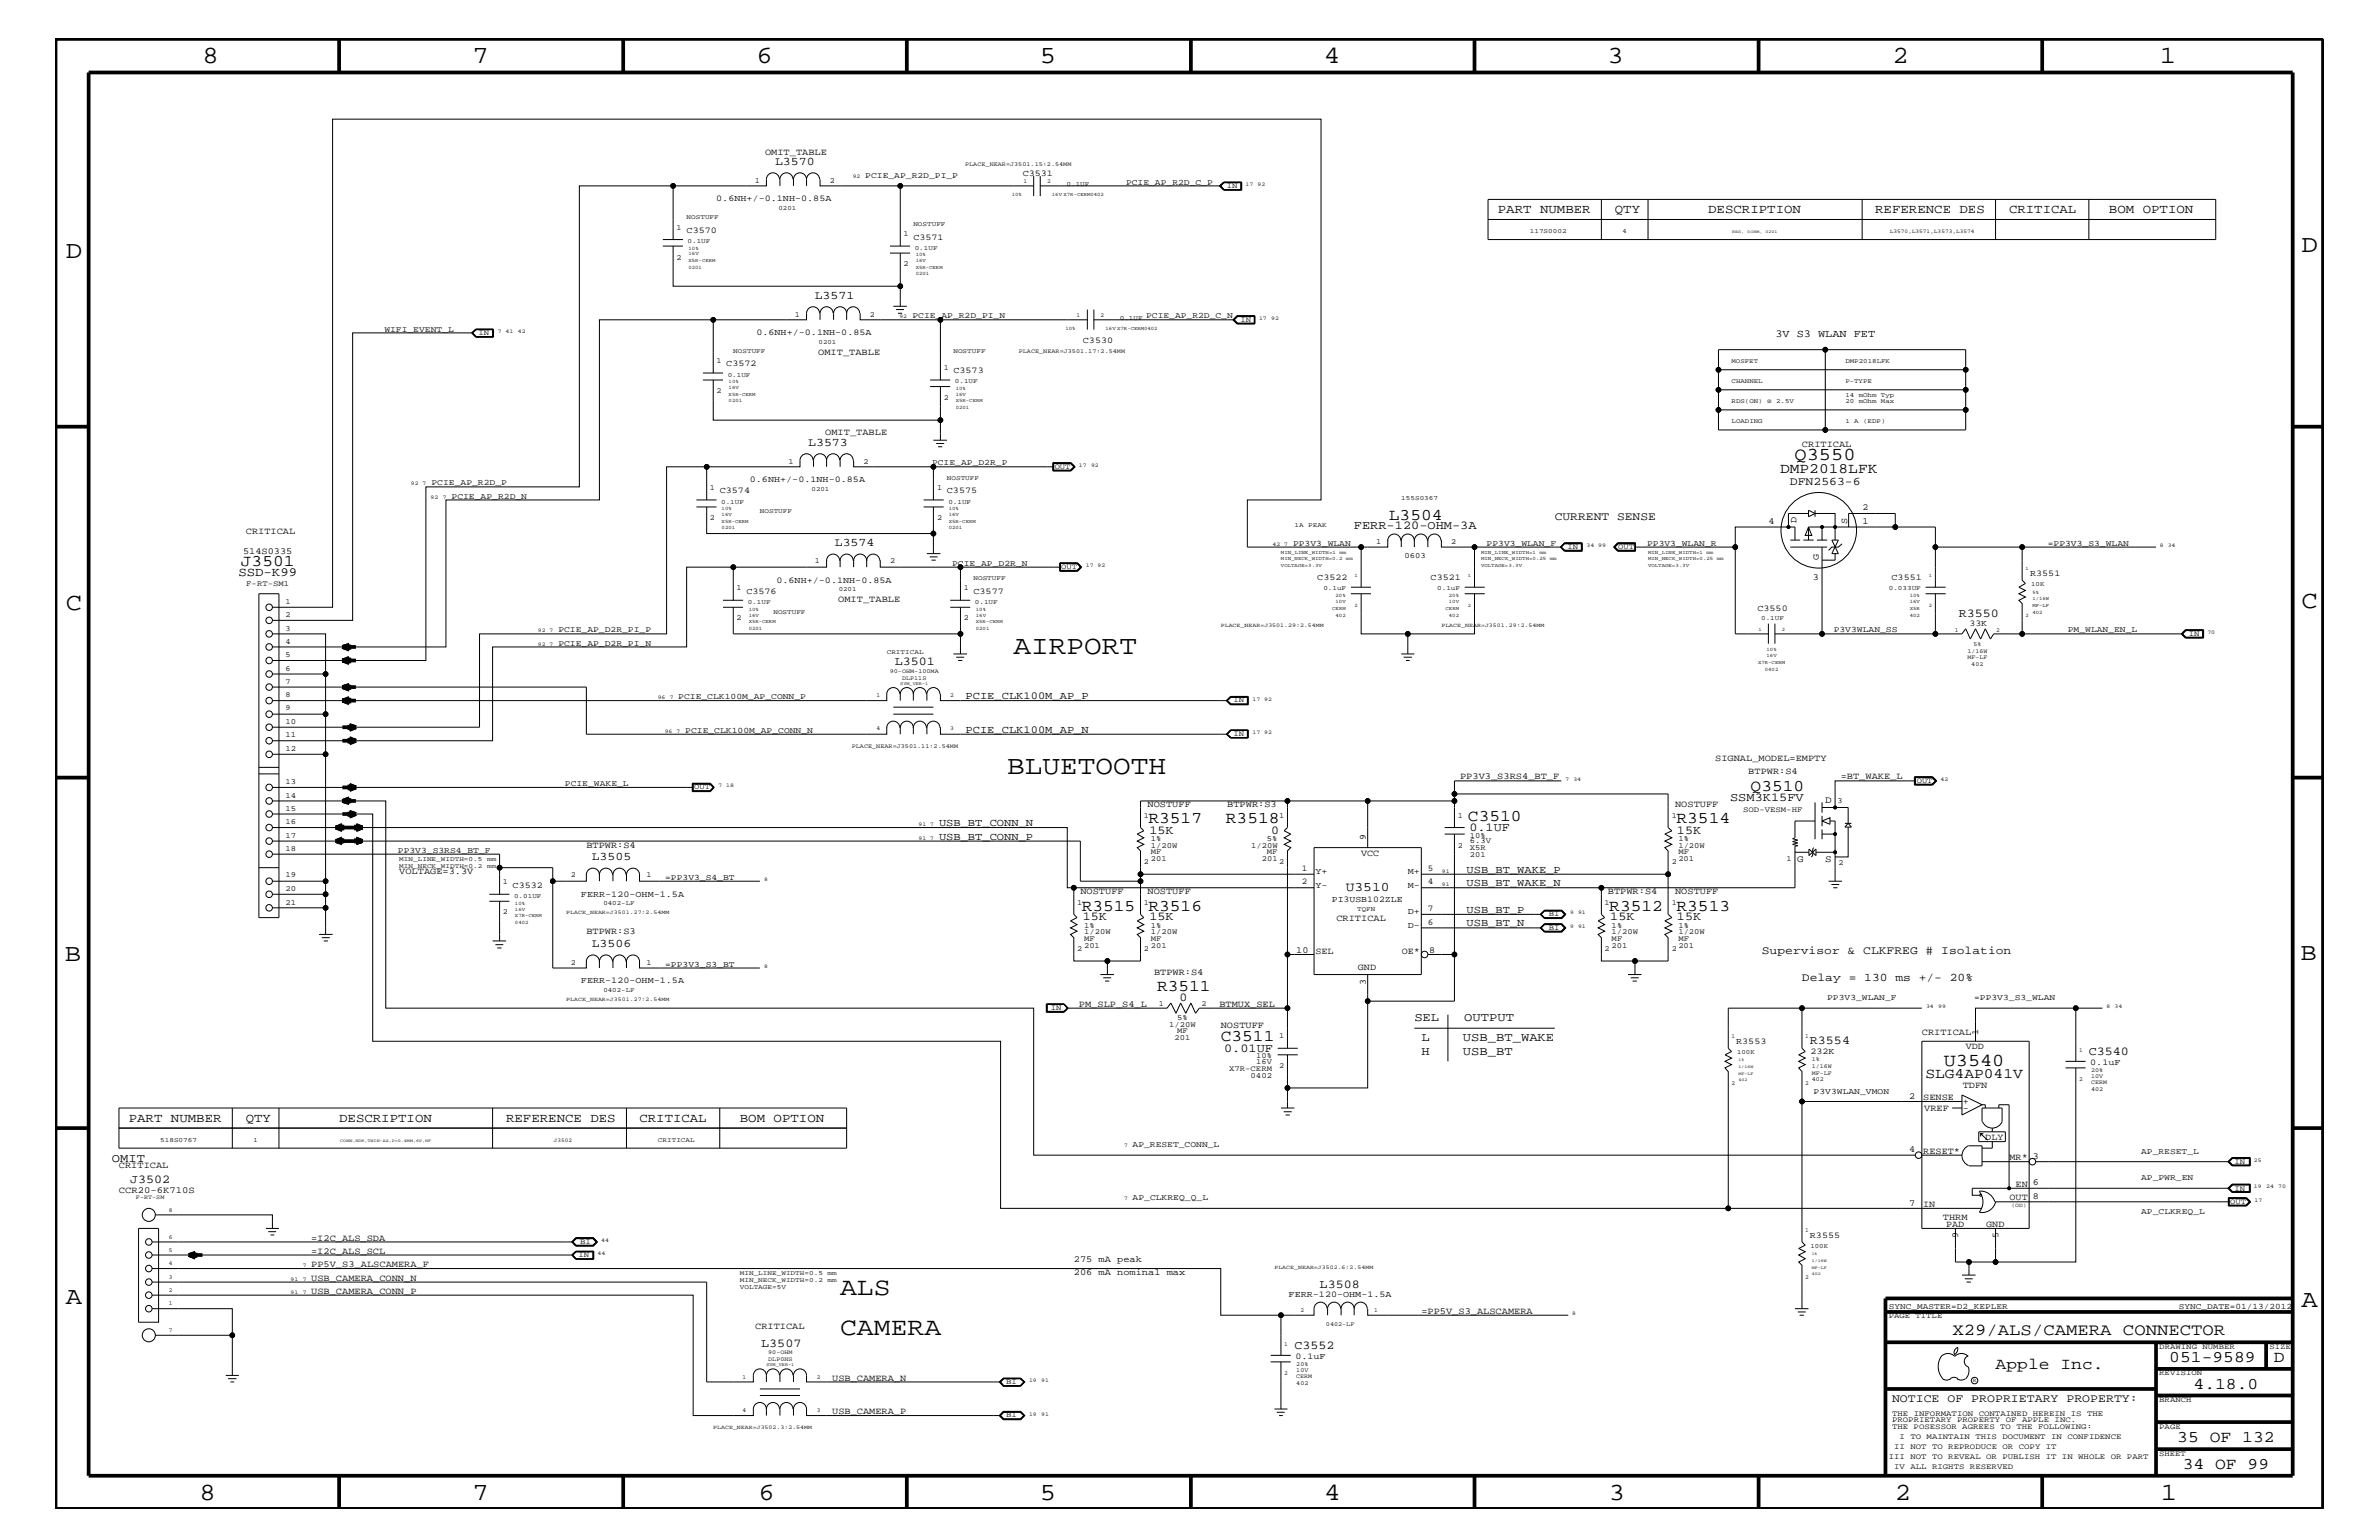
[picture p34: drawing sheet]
<svg xmlns="http://www.w3.org/2000/svg" width="432mm" height="279mm" viewBox="0 0 432 279" stroke-linecap="round" stroke-linejoin="round" font-family="sans-serif">
<defs><g id="words">
<g font-size="4.8">
<text x="184" y="118.6">AIRPORT</text>
<text x="182.8" y="140.4">BLUETOOTH</text>
</g>
<g font-size="4.6">
<text x="152.5" y="235">ALS</text>
<text x="152.5" y="242.3">CAMERA</text>
</g>
<g font-size="4.5">
<text x="36.7" y="11.5">8</text>
<text x="85.8" y="11.5">7</text>
<text x="137.3" y="11.5">6</text>
<text x="188.7" y="11.5">5</text>
<text x="240.3" y="11.5">4</text>
<text x="291.8" y="11.5">3</text>
<text x="343.5" y="11.5">2</text>
<text x="392" y="11.5">1</text>
<text x="11.9" y="46.8">D</text>
<text x="417.7" y="45.7">D</text>
<text x="11.9" y="110.6">C</text>
<text x="417.7" y="110.3">C</text>
<text x="11.8" y="174.3">B</text>
<text x="417.6" y="174.2">B</text>
<text x="11.9" y="236.7">A</text>
<text x="417.7" y="237.1">A</text>
<text x="36.2" y="272.1">8</text>
<text x="85.8" y="272.1">7</text>
<text x="137.7" y="272.1">6</text>
<text x="188.7" y="272.1">5</text>
<text x="240.4" y="272.1">4</text>
<text x="292" y="272.1">3</text>
<text x="343.9" y="272.1">2</text>
<text x="392.2" y="272.1">1</text>
</g>
<g font-size="3.3">
<text x="325.7" y="83.5">Q3550</text>
<text x="352.8" y="193.3">U3540</text>
</g>
<g font-size="3">
<text x="252.1" y="94.3">L3504</text>
<text x="43.7" y="102.6">J3501</text>
<text x="317.8" y="143.5">Q3510</text>
<text x="208.4" y="149.4">R3517</text>
<text x="222.5" y="149.4">R3518</text>
<text x="266.4" y="149">C3510</text>
<text x="304.3" y="149.4">R3514</text>
<text x="196.3" y="165.2">R3515</text>
<text x="208.4" y="165.2">R3516</text>
<text x="292.1" y="165.2">R3512</text>
<text x="304.3" y="165.2">R3513</text>
<text x="210" y="179.9">R3511</text>
<text x="221.6" y="188.9">C3511</text>
<text x="354.4" y="242.3">X29/ALS/CAMERA CONNECTOR</text>
<text x="362.2" y="248.4">Apple Inc.</text>
<text x="393.7" y="247.1">051-9589</text>
<text x="398.1" y="252">4.18.0</text>
<text x="412.7" y="247.1">D</text>
<text x="395.2" y="261.6">35 OF 132</text>
<text x="396.2" y="266.6">34 OF 99</text>
</g>
<g font-size="2.6">
<text x="323.1" y="85.8">DMP2018LFK</text>
<text x="349.5" y="195.6">SLG4AP041V</text>
</g>
<text font-size="2.4" x="244.3" y="161.7">U3510</text>
<g font-size="2.3">
<text x="271.9" y="38.6">PART NUMBER</text>
<text x="293.1" y="38.6">QTY</text>
<text x="310" y="38.6">DESCRIPTION</text>
<text x="340.4" y="38.6">REFERENCE DES</text>
<text x="364.7" y="38.6">CRITICAL</text>
<text x="382.8" y="38.6">BOM OPTION</text>
<text x="43.3" y="104.4">SSD-K99</text>
<text x="23.4" y="203.5">PART NUMBER</text>
<text x="44.6" y="203.5">QTY</text>
<text x="61.6" y="203.5">DESCRIPTION</text>
<text x="91.9" y="203.5">REFERENCE DES</text>
<text x="116.1" y="203.5">CRITICAL</text>
<text x="134.3" y="203.5">BOM OPTION</text>
</g>
<g font-size="2.2">
<text x="245.7" y="96">FERR-120-OHM-3A</text>
<text x="355.5" y="112">R3550</text>
<text x="162.4" y="120.7">L3501</text>
<text x="314" y="145.4">SSM3K15FV</text>
<text x="208.6" y="151.2">15K</text>
<text x="230.7" y="151.2">0</text>
<text x="266.7" y="150.7">0.1UF</text>
<text x="304.4" y="151.2">15K</text>
<text x="196.5" y="167">15K</text>
<text x="208.6" y="167">15K</text>
<text x="292.3" y="167">15K</text>
<text x="304.4" y="167">15K</text>
<text x="214.1" y="181.6">0</text>
<text x="256.7" y="185.3">SEL</text>
<text x="265.8" y="185.3">OUTPUT</text>
<text x="222.2" y="190.8">0.01UF</text>
<text x="258" y="191.4">H</text>
<text x="258" y="188.9">L</text>
<text x="265.5" y="188.9">USB_BT_WAKE</text>
<text x="265.5" y="191.4">USB_BT</text>
<text x="328.5" y="189.4">R3554</text>
<text x="379.1" y="191.4">C3540</text>
<text x="20.3" y="210.8">OMIT</text>
<text x="23.6" y="214.7">J3502</text>
<text x="239.5" y="233.7">L3508</text>
<text x="138.2" y="244.4">L3507</text>
<text x="234.9" y="244.7">C3552</text>
</g>
<g font-size="2.1">
<text x="140.7" y="30">L3570</text>
<text x="147.9" y="54.2">L3571</text>
<text x="146.7" y="80.9">L3573</text>
<text x="324.9" y="88.1">DFN2563-6</text>
<text x="282.2" y="94.3">CURRENT SENSE</text>
<text x="151.5" y="99.1">L3574</text>
<text x="107.4" y="156.1">L3505</text>
<text x="107.4" y="171.8">L3506</text>
<text x="319.8" y="173.2">Supervisor &amp; CLKFREG # Isolation</text>
<text x="327.1" y="178">Delay = 130 ms +/- 20%</text>
<text x="343.4" y="254.4">NOTICE OF PROPRIETARY PROPERTY:</text>
</g>
<g font-size="1.9">
<text x="322.2" y="61.1">3V S3 WLAN FET</text>
<text x="175.3" y="126.9">PCIE_CLK100M_AP_P</text>
<text x="175.3" y="133">PCIE_CLK100M_AP_N</text>
<text x="170.4" y="149.9">USB_BT_CONN_N</text>
<text x="170.4" y="152.3">USB_BT_CONN_P</text>
<text x="266.2" y="158.4">USB_BT_WAKE_P</text>
<text x="266.2" y="160.8">USB_BT_WAKE_N</text>
<text x="266.2" y="165.6">USB_BT_P</text>
<text x="266.2" y="168.1">USB_BT_N</text>
</g>
<g font-size="1.8">
<text x="331.3" y="145.7">D</text>
<text x="326.2" y="156.3">G</text>
<text x="331.3" y="156.3">S</text>
</g>
<g font-size="1.7">
<text x="138.9" y="28.1">OMIT_TABLE</text>
<text x="148.5" y="64.4">OMIT_TABLE</text>
<text x="149.8" y="78.9">OMIT_TABLE</text>
<text x="327.1" y="81.1">CRITICAL</text>
<text x="321" y="95">4</text>
<text x="326.1" y="94.9" transform="rotate(-90 326.1 94.9)">D</text>
<text x="335.3" y="95" transform="rotate(-90 335.3 95)">S</text>
<text x="338.1" y="95">1</text>
<text x="338.1" y="92.6">2</text>
<text x="44.1" y="100.4">514S0335</text>
<text x="44.6" y="96.8">CRITICAL</text>
<text x="330.1" y="101.6" transform="rotate(-90 330.1 101.6)">G</text>
<text x="329" y="105.3">3</text>
<text x="152.1" y="109.2">OMIT_TABLE</text>
<text x="265" y="141.4">PP3V3_S3RS4_BT_F</text>
<text x="311.3" y="138">SIGNAL_MODEL=EMPTY</text>
<text x="317.3" y="140.4">BTPWR:S4</text>
<text x="334.1" y="141.4">=BT_WAKE_L</text>
<text x="208.3" y="146.5">NOSTUFF</text>
<text x="222.8" y="146.5">BTPWR:S3</text>
<text x="304" y="146.5">NOSTUFF</text>
<text x="106.4" y="153.8">BTPWR:S4</text>
<text x="247.1" y="155.2">VCC</text>
<text x="247.9" y="152.4" transform="rotate(-90 247.9 152.4)">9</text>
<text x="72.5" y="158.6">VOLTAGE=3.3V</text>
<text x="196.1" y="162.2">NOSTUFF</text>
<text x="208.3" y="162.2">NOSTUFF</text>
<text x="242.6" y="167.1">CRITICAL</text>
<text x="291.8" y="162.2">BTPWR:S4</text>
<text x="304" y="162.2">NOSTUFF</text>
<text x="106.4" y="169.5">BTPWR:S3</text>
<text x="235.3" y="172.8">10</text>
<text x="238.8" y="173.2">SEL</text>
<text x="254.4" y="173.2">OE*</text>
<text x="259.4" y="172.9">8</text>
<text x="209.5" y="176.8">BTPWR:S4</text>
<text x="246.5" y="176">GND</text>
<text x="247.9" y="178.8" transform="rotate(-90 247.9 178.8)">3</text>
<text x="195.8" y="182.7">PM_SLP_S4_L</text>
<text x="221.3" y="182.7">BTMUX_SEL</text>
<text x="221.6" y="186.5">NOSTUFF</text>
<text x="348.8" y="187.7">CRITICAL</text>
<text x="356.8" y="190.4">VDD</text>
<text x="359.1" y="187.7" transform="rotate(-90 359.1 187.7)">1</text>
<text x="356.2" y="197.4">TDFN</text>
<text x="346.5" y="199.3">2</text>
<text x="349.1" y="199.6">SENSE</text>
<text x="349.2" y="201.5">VREF</text>
<text x="356.3" y="200.3">+</text>
<text x="356.3" y="201.5">-</text>
<text x="346.5" y="209.1">4</text>
<text x="349.1" y="209.3">RESET*</text>
<text x="360.3" y="206.8">DLY</text>
<text x="21.6" y="211.9">CRITICAL</text>
<text x="364.7" y="210.5">MR*</text>
<text x="365.8" y="215.3">EN</text>
<text x="369" y="215.1">6</text>
<text x="369" y="210.3">3</text>
<text x="21.5" y="216.4">CCR20-6K710S</text>
<text x="346.5" y="218.7">7</text>
<text x="349.1" y="219">IN</text>
<text x="352.6" y="221.4">THRM</text>
<text x="364.7" y="217.8">OUT</text>
<text x="369" y="217.5">8</text>
<text x="56.5" y="227.5">=I2C_ALS_SCL</text>
<text x="56.5" y="225.1">=I2C_ALS_SDA</text>
<text x="353.2" y="222.6">PAD</text>
<text x="355.4" y="224.6" transform="rotate(-90 355.4 224.6)">9</text>
<text x="360.5" y="222.6">GND</text>
<text x="362.7" y="224.6" transform="rotate(-90 362.7 224.6)">5</text>
<text x="56.5" y="229.9">PP5V_S3_ALSCAMERA_F</text>
<text x="56.5" y="232.4">USB_CAMERA_CONN_N</text>
<text x="194.9" y="231.3">206 mA nominal max</text>
<text x="194.9" y="229">275 mA peak</text>
<text x="56.5" y="234.7">USB_CAMERA_CONN_P</text>
<text x="258" y="238.4">=PP5V_S3_ALSCAMERA</text>
<text x="137.1" y="241.1">CRITICAL</text>
<text x="151" y="250.6">USB_CAMERA_N</text>
<text x="151" y="256.6">USB_CAMERA_P</text>
</g>
<g font-size="1.6">
<text x="185.6" y="31.9">C3531</text>
<text x="130" y="36.5">0.6NH+/-0.1NH-0.85A</text>
<text x="124.6" y="42.3">C3570</text>
<text x="165.8" y="43.5">C3571</text>
<text x="137.3" y="60.8">0.6NH+/-0.1NH-0.85A</text>
<text x="196.6" y="62.3">C3530</text>
<text x="131.8" y="66.5">C3572</text>
<text x="173.1" y="67.7">C3573</text>
<text x="130.6" y="89.5">C3574</text>
<text x="136.1" y="87.5">0.6NH+/-0.1NH-0.85A</text>
<text x="171.9" y="89.5">C3575</text>
<text x="135.5" y="107.7">C3576</text>
<text x="140.9" y="105.7">0.6NH+/-0.1NH-0.85A</text>
<text x="176.7" y="107.7">C3577</text>
<text x="239.1" y="105.3">C3522</text>
<text x="259.7" y="105.3">C3521</text>
<text x="343.3" y="105.3">C3551</text>
<text x="368.5" y="104.6">R3551</text>
<text x="319" y="110.8">C3550</text>
<text x="357.5" y="113.7">33K</text>
<text x="93" y="161.1">C3532</text>
<text x="236.3" y="160.5">2</text>
<text x="236.3" y="158">1</text>
<text x="238.8" y="158.6">Y+</text>
<text x="238.8" y="161.1">Y-</text>
<text x="255.5" y="158.6">M+</text>
<text x="255.5" y="161.1">M-</text>
<text x="259.2" y="160.5">4</text>
<text x="259.2" y="158">5</text>
<text x="105.5" y="162.7">FERR-120-OHM-1.5A</text>
<text x="241.7" y="163.6">PI3USB102ZLE</text>
<text x="255.5" y="165.9">D+</text>
<text x="259.2" y="167.8">6</text>
<text x="259.2" y="165.3">7</text>
<text x="255.5" y="168.3">D-</text>
<text x="105.5" y="178.4">FERR-120-OHM-1.5A</text>
<text x="315.1" y="189.4">R3553</text>
<text x="328.6" y="191.2">232K</text>
<text x="379.4" y="193.2">0.1uF</text>
<text x="328.5" y="224.6">R3555</text>
<text x="233.9" y="235.4">FERR-120-OHM-1.5A</text>
<text x="235.1" y="246.5">0.1uF</text>
</g>
<g font-size="1.5">
<text x="157.1" y="32.3">PCIE_AP_R2D_PI_P</text>
<text x="204.4" y="33.6">PCIE_AP_R2D_C_P</text>
<text x="165.6" y="57.8">PCIE_AP_R2D_PI_N</text>
<text x="208" y="57.8">PCIE_AP_R2D_C_N</text>
<text x="69.8" y="60.2">WIFI_EVENT_L</text>
<text x="78.3" y="88.1">PCIE_AP_R2D_P</text>
<text x="169.2" y="84.4">PCIE_AP_D2R_P</text>
<text x="82" y="90.5">PCIE_AP_R2D_N</text>
<text x="234.7" y="99">PP3V3_WLAN</text>
<text x="269.8" y="99">PP3V3_WLAN_F</text>
<text x="299" y="99">PP3V3_WLAN_R</text>
<text x="371.7" y="99">=PP3V3_S3_WLAN</text>
<text x="172.8" y="102.6">PCIE_AP_D2R_N</text>
<text x="101.3" y="114.8">PCIE_AP_D2R_PI_P</text>
<text x="101.3" y="117.2">PCIE_AP_D2R_PI_N</text>
<text x="332.8" y="114.8">P3V3WLAN_SS</text>
<text x="375.3" y="114.8">PM_WLAN_EN_L</text>
<text x="123.1" y="126.9">PCIE_CLK100M_AP_CONN_P</text>
<text x="124.4" y="133">PCIE_CLK100M_AP_CONN_N</text>
<text x="102.5" y="142.6">PCIE_WAKE_L</text>
<text x="72.2" y="154.7">PP3V3_S3RS4_BT_F</text>
<text x="120.7" y="159.6">=PP3V3_S4_BT</text>
<text x="120.7" y="175.4">=PP3V3_S3_BT</text>
<text x="331.6" y="181.4">PP3V3_WLAN_F</text>
<text x="358.3" y="181.4">=PP3V3_S3_WLAN</text>
<text x="329.2" y="198.4">P3V3WLAN_VMON</text>
<text x="205.6" y="208.1">AP_RESET_CONN_L</text>
<text x="388.6" y="209.3">AP_RESET_L</text>
<text x="388.6" y="214.2">AP_PWR_EN</text>
<text x="205.6" y="217.8">AP_CLKREQ_Q_L</text>
<text x="388.6" y="220.2">AP_CLKREQ_L</text>
<text x="342.8" y="237.4">SYNC_MASTER=D2_KEPLER</text>
<text x="395.5" y="237.4">SYNC_DATE=01/13/2012</text>
</g>
<g font-size="1.4">
<text x="137" y="33.1">1</text>
<text x="150.6" y="33.1">2</text>
<text x="222.7" y="34.1">IN</text>
<text x="122.8" y="41.7">1</text>
<text x="122.8" y="47.1">2</text>
<text x="164" y="42.9">1</text>
<text x="164" y="48.3">2</text>
<text x="144.3" y="57.4">1</text>
<text x="157.9" y="57.4">2</text>
<text x="225.1" y="58.4">IN</text>
<text x="86.9" y="60.8">IN</text>
<text x="130" y="65.9">1</text>
<text x="130" y="71.3">2</text>
<text x="171.3" y="67.1">1</text>
<text x="171.3" y="72.6">2</text>
<text x="128.9" y="88.9">1</text>
<text x="143.1" y="84.1">1</text>
<text x="156.7" y="84.1">2</text>
<text x="170.1" y="88.9">1</text>
<text x="191.4" y="85">OUT</text>
<text x="128.9" y="94.3">2</text>
<text x="170.1" y="94.3">2</text>
<text x="249.8" y="98.7">1</text>
<text x="254.9" y="101.2">0603</text>
<text x="263.4" y="98.7">2</text>
<text x="284.5" y="99.6">IN</text>
<text x="293.7" y="99.6">OUT</text>
<text x="44.7" y="106.4">F-RT-SM1</text>
<text x="133.7" y="107.1">1</text>
<text x="147.9" y="102.2">1</text>
<text x="161.5" y="102.2">2</text>
<text x="174.9" y="107.1">1</text>
<text x="192.6" y="103.2">OUT</text>
<text x="51.8" y="109.5">1</text>
<text x="51.8" y="112">2</text>
<text x="133.7" y="112.6">2</text>
<text x="174.9" y="112.6">2</text>
<text x="51.8" y="114.4">3</text>
<text x="51.8" y="116.8">4</text>
<text x="51.8" y="119.2">5</text>
<text x="397.3" y="115.3">IN</text>
<text x="51.8" y="121.7">6</text>
<text x="51.8" y="124.1">7</text>
<text x="51.8" y="131.3">10</text>
<text x="51.8" y="126.5">8</text>
<text x="51.8" y="128.9">9</text>
<text x="223.9" y="127.5">IN</text>
<text x="51.8" y="133.8">11</text>
<text x="51.8" y="136.2">12</text>
<text x="223.9" y="133.5">IN</text>
<text x="51.8" y="142.3">13</text>
<text x="126" y="143.2">OUT</text>
<text x="347.9" y="142">OUT</text>
<text x="51.8" y="144.7">14</text>
<text x="51.8" y="147.1">15</text>
<text x="51.8" y="149.5">16</text>
<text x="207.6" y="148.4">1</text>
<text x="232.2" y="148.4">1</text>
<text x="264.6" y="148.4">1</text>
<text x="303.4" y="148.4">1</text>
<text x="316.4" y="147.3">SOD-VESM-HF</text>
<text x="333.5" y="145.7">3</text>
<text x="51.8" y="152">17</text>
<text x="51.8" y="154.4">18</text>
<text x="208.9" y="155">MF</text>
<text x="208.9" y="152.6">1%</text>
<text x="208.9" y="153.8">1/20W</text>
<text x="227.1" y="153.8">1/20W</text>
<text x="230" y="155">MF</text>
<text x="230" y="152.6">5%</text>
<text x="264.6" y="153.8">2</text>
<text x="266.8" y="152">10%</text>
<text x="266.8" y="154.3">X5R</text>
<text x="266.8" y="153">6.3V</text>
<text x="266.8" y="155.5">201</text>
<text x="304.6" y="153.8">1/20W</text>
<text x="304.6" y="152.6">1%</text>
<text x="304.6" y="155">MF</text>
<text x="51.8" y="159.2">19</text>
<text x="51.8" y="161.7">20</text>
<text x="91.3" y="160.5">1</text>
<text x="103.6" y="159.2">2</text>
<text x="117.3" y="159.2">1</text>
<text x="207.6" y="156.8">2</text>
<text x="208.9" y="156.2">201</text>
<text x="229" y="156.2">201</text>
<text x="232.2" y="156.8">2</text>
<text x="303.4" y="156.8">2</text>
<text x="304.6" y="156.2">201</text>
<text x="324.3" y="156.2">1</text>
<text x="333.7" y="156.9">2</text>
<text x="51.8" y="164.1">21</text>
<text x="91.3" y="165.9">2</text>
<text x="195.5" y="164.1">1</text>
<text x="207.6" y="164.1">1</text>
<text x="281.1" y="166.2">BI</text>
<text x="291.3" y="164.1">1</text>
<text x="303.4" y="164.1">1</text>
<text x="195.5" y="172.6">2</text>
<text x="196.8" y="172">201</text>
<text x="196.8" y="168.3">1%</text>
<text x="196.8" y="169.5">1/20W</text>
<text x="196.8" y="170.7">MF</text>
<text x="207.6" y="172.6">2</text>
<text x="208.9" y="168.3">1%</text>
<text x="208.9" y="170.7">MF</text>
<text x="208.9" y="172">201</text>
<text x="208.9" y="169.5">1/20W</text>
<text x="281.1" y="168.7">BI</text>
<text x="291.3" y="172.6">2</text>
<text x="292.5" y="169.5">1/20W</text>
<text x="292.5" y="170.7">MF</text>
<text x="292.5" y="168.3">1%</text>
<text x="292.5" y="172">201</text>
<text x="303.4" y="172.6">2</text>
<text x="304.6" y="172">201</text>
<text x="304.6" y="170.7">MF</text>
<text x="304.6" y="168.3">1%</text>
<text x="304.6" y="169.5">1/20W</text>
<text x="103.6" y="175">2</text>
<text x="117.3" y="175">1</text>
<text x="190.8" y="183.2">IN</text>
<text x="210.3" y="182.5">1</text>
<text x="213.7" y="185">5%</text>
<text x="218.1" y="182.5">2</text>
<text x="212.2" y="186.3">1/20W</text>
<text x="213.2" y="188.7">201</text>
<text x="213.7" y="187.5">MF</text>
<text x="228" y="192">10%</text>
<text x="232.2" y="188.3">1</text>
<text x="223.1" y="194.3">X7R-CERM</text>
<text x="227" y="195.5">0402</text>
<text x="228" y="193.1">16V</text>
<text x="232.2" y="193.7">2</text>
<text x="405.6" y="211.1">IN</text>
<text x="404.8" y="218.4">OUT</text>
<text x="405.6" y="216">IN</text>
<text x="105.3" y="225.7">BI</text>
<text x="105" y="228.1">IN</text>
<text x="342.8" y="239.2">PAGE TITLE</text>
<text x="391.9" y="244.7">DRAWING NUMBER</text>
<text x="411.9" y="244.7">SIZE</text>
<text x="182.6" y="251.1">BI</text>
<text x="391.9" y="249.5">REVISION</text>
<text x="182.6" y="257.2">BI</text>
<text x="343.4" y="256.8">THE INFORMATION CONTAINED HEREIN IS THE</text>
<text x="391.9" y="254.4">BRANCH</text>
<text x="343.4" y="258">PROPRIETARY PROPERTY OF APPLE INC.</text>
<text x="343.4" y="259.3">THE POSESSOR AGREES TO THE FOLLOWING:</text>
<text x="343.8" y="262.9">II NOT TO REPRODUCE OR COPY IT</text>
<text x="344.8" y="261.1">I TO MAINTAIN THIS DOCUMENT IN CONFIDENCE</text>
<text x="391.9" y="259.3">PAGE</text>
<text x="342.8" y="264.7">III NOT TO REVEAL OR PUBLISH IT IN WHOLE OR PART</text>
<text x="343.8" y="266.6">IV ALL RIGHTS RESERVED</text>
<text x="391.9" y="264.1">SHEET</text>
</g>
<g font-size="1.2">
<text x="193.6" y="33.7">0.1UF</text>
<text x="124.6" y="39.8">NOSTUFF</text>
<text x="141.3" y="38.1">0201</text>
<text x="165.8" y="41">NOSTUFF</text>
<text x="124.8" y="44.1">0.1UF</text>
<text x="166" y="45.3">0.1UF</text>
<text x="277.7" y="42.3">117S0002</text>
<text x="294.5" y="42.3">4</text>
<text x="203.2" y="58">0.1UF</text>
<text x="133.1" y="64">NOSTUFF</text>
<text x="148.6" y="62.3">0201</text>
<text x="173.1" y="64">NOSTUFF</text>
<text x="314.3" y="65.9">MOSFET</text>
<text x="334.9" y="65.9">DMP2018LFK</text>
<text x="132.1" y="68.4">0.1UF</text>
<text x="173.3" y="69.5">0.1UF</text>
<text x="314.3" y="69.5">CHANNEL</text>
<text x="334.9" y="72">14 mOhm Typ</text>
<text x="334.9" y="69.5">P-TYPE</text>
<text x="314.3" y="73.2">RDS(ON) @ 2.5V</text>
<text x="314.3" y="76.8">LOADING</text>
<text x="334.9" y="73.2">20 mOhm Max</text>
<text x="334.9" y="76.8">1 A (EDP)</text>
<text x="147.3" y="89">0201</text>
<text x="171.9" y="87.1">NOSTUFF</text>
<text x="130.9" y="91.4">0.1UF</text>
<text x="137.9" y="93.2">NOSTUFF</text>
<text x="172.1" y="91.4">0.1UF</text>
<text x="234.9" y="95.6">1A</text>
<text x="237.5" y="95.6">PEAK</text>
<text x="254.3" y="90.7">155S0367</text>
<text x="152.2" y="107.2">0201</text>
<text x="176.7" y="105.3">NOSTUFF</text>
<text x="240.2" y="107.1">0.1uF</text>
<text x="260.9" y="107.1">0.1uF</text>
<text x="342.8" y="107.1">0.033UF</text>
<text x="368.6" y="106.4">10K</text>
<text x="135.7" y="109.5">0.1UF</text>
<text x="140.4" y="111.4">NOSTUFF</text>
<text x="177" y="109.5">0.1UF</text>
<text x="319.7" y="112.6">0.1UF</text>
<text x="161" y="118.6">CRITICAL</text>
<text x="72.5" y="157.4">MIN_NECK_WIDTH=0.2</text>
<text x="72.5" y="156.2">MIN_LINE_WIDTH=0.5</text>
<text x="88.4" y="157.4">mm</text>
<text x="88.4" y="156.2">mm</text>
<text x="93.3" y="162.8">0.01UF</text>
<text x="109.5" y="164.2">0402-LF</text>
<text x="246.3" y="165.2">TQFN</text>
<text x="109.5" y="179.9">0402-LF</text>
<text x="315.3" y="191.2">100K</text>
<text x="29.1" y="207.1">518S0767</text>
<text x="46" y="207.1">1</text>
<text x="119.4" y="207.1">CRITICAL</text>
<text x="328.6" y="226.4">100K</text>
<text x="134.3" y="233.8">VOLTAGE=5V</text>
<text x="134.3" y="232.6">MIN_NECK_WIDTH=0.2</text>
<text x="134.3" y="231.3">MIN_LINE_WIDTH=0.5</text>
<text x="150.2" y="232.6">mm</text>
<text x="150.2" y="231.3">mm</text>
</g>
<g font-size="1.1">
<text x="175.2" y="30.2">PLACE_NEAR=J3501.15:2.54MM</text>
<text x="185.8" y="33.1">1</text>
<text x="190.1" y="33.1">2</text>
<text x="195.4" y="57.4">1</text>
<text x="199.7" y="57.4">2</text>
<text x="184.9" y="64.1">PLACE_NEAR=J3501.17:2.54MM</text>
<text x="354.8" y="114.7">1</text>
<text x="357.1" y="119.6">MF-LF</text>
<text x="357.1" y="118.4">1/16W</text>
<text x="358.2" y="117.2">5%</text>
<text x="362.3" y="114.7">2</text>
<text x="161.5" y="122">90-OHM-100MA</text>
<text x="163.7" y="123.4">DLP11S</text>
<text x="357.8" y="120.8">402</text>
<text x="159.1" y="126.5">1</text>
<text x="172.5" y="126.5">2</text>
<text x="154.6" y="135.7">PLACE_NEAR=J3501.11:2.54MM</text>
<text x="159.1" y="132.5">4</text>
<text x="172.5" y="132.5">3</text>
<text x="314.3" y="188.3">1</text>
<text x="327.7" y="188.3">1</text>
<text x="377.4" y="190.8">1</text>
<text x="314.3" y="196.8">2</text>
<text x="327.7" y="196.8">2</text>
<text x="328.8" y="192.6">1%</text>
<text x="328.8" y="195">MF-LF</text>
<text x="328.8" y="193.7">1/16W</text>
<text x="328.8" y="196.2">402</text>
<text x="377.4" y="196.2">2</text>
<text x="379.6" y="195.5">10V</text>
<text x="379.6" y="194.4">20%</text>
<text x="379.6" y="196.7">CERM</text>
<text x="379.6" y="197.9">402</text>
<text x="24.7" y="217.5">F-RT-SM</text>
<text x="30.6" y="219.8">8</text>
<text x="30.6" y="227.1">5</text>
<text x="30.6" y="224.7">6</text>
<text x="327.7" y="223.5">1</text>
<text x="30.6" y="232">3</text>
<text x="30.6" y="229.6">4</text>
<text x="327.7" y="232">2</text>
<text x="30.6" y="236.8">1</text>
<text x="30.6" y="234.4">2</text>
<text x="236.1" y="238">2</text>
<text x="249.4" y="238">1</text>
<text x="30.6" y="241.7">7</text>
<text x="139.4" y="245.6">90-OHM</text>
<text x="233.1" y="244.1">1</text>
<text x="240.7" y="240.6">0402-LF</text>
<text x="134.8" y="250.1">1</text>
<text x="139.4" y="247">DLP0NS</text>
<text x="148.3" y="250.1">2</text>
<text x="233.1" y="249.5">2</text>
<text x="235.3" y="247.8">20%</text>
<text x="235.3" y="248.9">10V</text>
<text x="235.3" y="250">CERM</text>
<text x="235.3" y="251.2">402</text>
<text x="134.8" y="256.2">4</text>
<text x="148.3" y="256.2">3</text>
</g>
<g font-size="1">
<text x="154.8" y="32.3">92</text>
<text x="226.1" y="33.7">17</text>
<text x="228.3" y="33.7">92</text>
<text x="343" y="42.3">L3570,L3571,L3573,L3574</text>
<text x="163.2" y="57.8">92</text>
<text x="228.5" y="58">17</text>
<text x="230.7" y="58">92</text>
<text x="90.3" y="60.4">7</text>
<text x="91.8" y="60.4">41</text>
<text x="94" y="60.4">42</text>
<text x="74.6" y="88.1">92 7</text>
<text x="195.8" y="84.7">17</text>
<text x="198" y="84.7">92</text>
<text x="78.1" y="90.5">92</text>
<text x="80.3" y="90.5">7</text>
<text x="231" y="99">42 7</text>
<text x="288" y="99.3">34 99</text>
<text x="392" y="99.3">8</text>
<text x="393.4" y="99.3">34</text>
<text x="197.1" y="102.9">17 92</text>
<text x="221.6" y="113.7">PLACE_NEAR=J3501.29:2.54MM</text>
<text x="261.6" y="113.7">PLACE_NEAR=J3501.29:2.54MM</text>
<text x="97.6" y="114.8">92 7</text>
<text x="97.6" y="117.2">92 7</text>
<text x="400.6" y="115">70</text>
<text x="119.4" y="126.9">96</text>
<text x="121.6" y="126.9">7</text>
<text x="227.3" y="127.1">17 92</text>
<text x="120.6" y="133">96 7</text>
<text x="227.3" y="133.2">17 92</text>
<text x="130.4" y="142.9">7</text>
<text x="131.8" y="142.9">18</text>
<text x="284.1" y="141.7">7</text>
<text x="285.6" y="141.7">34</text>
<text x="352.2" y="141.7">42</text>
<text x="166.7" y="149.9">91 7</text>
<text x="166.7" y="152.3">91 7</text>
<text x="138.7" y="159.9">8</text>
<text x="261.7" y="160.8">91</text>
<text x="261.7" y="158.4">91</text>
<text x="102.8" y="165.9">PLACE_NEAR=J3501.27:2.54MM</text>
<text x="285" y="165.9">9</text>
<text x="286.4" y="165.9">91</text>
<text x="285" y="168.3">9</text>
<text x="286.4" y="168.3">91</text>
<text x="138.7" y="175.6">8</text>
<text x="102.8" y="181.6">PLACE_NEAR=J3501.27:2.54MM</text>
<text x="349.6" y="182.9">34</text>
<text x="351.8" y="182.9">99</text>
<text x="382.4" y="182.9">8</text>
<text x="383.8" y="182.9">34</text>
<text x="100.5" y="207.1">J3502</text>
<text x="204" y="208.1">7</text>
<text x="409.1" y="210.8">25</text>
<text x="409.1" y="215.6">19</text>
<text x="411.3" y="215.6">24</text>
<text x="413.5" y="215.6">70</text>
<text x="204" y="217.8">7</text>
<text x="365.1" y="219">(OD)</text>
<text x="409.2" y="218">17</text>
<text x="108.5" y="227.7">44</text>
<text x="109.1" y="225.3">44</text>
<text x="52.7" y="232.4">91</text>
<text x="54.9" y="229.9">7</text>
<text x="54.9" y="232.4">7</text>
<text x="231.3" y="230.2">PLACE_NEAR=J3502.6:2.54MM</text>
<text x="52.7" y="234.7">91</text>
<text x="54.9" y="234.7">7</text>
<text x="285.3" y="238.6">8</text>
<text x="186.8" y="250.7">19</text>
<text x="189" y="250.7">91</text>
<text x="358.1" y="250.7">R</text>
<text x="186.8" y="256.8">19</text>
<text x="189" y="256.8">91</text>
<text x="129.5" y="259.3">PLACE_NEAR=J3502.3:2.54MM</text>
</g>
<g font-size=".9">
<text x="183.6" y="35.6">10%</text>
<text x="190.9" y="35.6">16V X7R-CERM0402</text>
<text x="125" y="45.3">10%</text>
<text x="125" y="46.3">16V</text>
<text x="125" y="47.6">X5R-CERM</text>
<text x="166.2" y="46.5">10%</text>
<text x="166.2" y="47.6">16V</text>
<text x="125" y="48.8">0201</text>
<text x="166.2" y="50">0201</text>
<text x="166.2" y="48.8">X5R-CERM</text>
<text x="193.4" y="59.8">10%</text>
<text x="200.7" y="59.8">16V X7R-CERM0402</text>
<text x="132.2" y="69.5">10%</text>
<text x="132.2" y="70.6">16V</text>
<text x="132.2" y="71.8">X5R-CERM</text>
<text x="173.5" y="70.7">10%</text>
<text x="173.5" y="71.8">16V</text>
<text x="132.2" y="73">0201</text>
<text x="173.5" y="74.3">0201</text>
<text x="173.5" y="73">X5R-CERM</text>
<text x="131" y="92.6">10%</text>
<text x="131" y="93.7">16V</text>
<text x="131" y="94.9">X5R-CERM</text>
<text x="172.2" y="92.6">10%</text>
<text x="172.2" y="93.7">16V</text>
<text x="172.2" y="94.9">X5R-CERM</text>
<text x="131" y="96">0201</text>
<text x="172.2" y="96">0201</text>
<text x="232.5" y="100.4">MIN_LINE_WIDTH=1 mm</text>
<text x="232.5" y="101.6">MIN_NECK_WIDTH=0.2 mm</text>
<text x="268.8" y="100.4">MIN_LINE_WIDTH=1 mm</text>
<text x="268.8" y="101.6">MIN_NECK_WIDTH=0.25 mm</text>
<text x="299.1" y="100.4">MIN_LINE_WIDTH=1 mm</text>
<text x="299.1" y="101.6">MIN_NECK_WIDTH=0.25 mm</text>
<text x="232.5" y="102.9">VOLTAGE=3.3V</text>
<text x="245.9" y="104.7">1</text>
<text x="266.4" y="104.7">1</text>
<text x="268.8" y="102.9">VOLTAGE=3.3V</text>
<text x="299.1" y="102.9">VOLTAGE=3.3V</text>
<text x="350.1" y="104.7">1</text>
<text x="367.6" y="103.5">1</text>
<text x="368.9" y="107.7">5%</text>
<text x="135.9" y="110.8">10%</text>
<text x="135.9" y="111.9">16V</text>
<text x="135.9" y="113.1">X5R-CERM</text>
<text x="177.1" y="110.8">10%</text>
<text x="177.1" y="111.9">16V</text>
<text x="177.1" y="113.1">X5R-CERM</text>
<text x="241.8" y="110.6">CERM</text>
<text x="242.4" y="109.4">10V</text>
<text x="242.4" y="111.9">402</text>
<text x="242.4" y="108.3">20%</text>
<text x="245.9" y="110.2">2</text>
<text x="262.4" y="110.6">CERM</text>
<text x="263" y="108.3">20%</text>
<text x="263" y="109.4">10V</text>
<text x="263" y="111.9">402</text>
<text x="266.4" y="110.2">2</text>
<text x="346.6" y="108.3">10%</text>
<text x="346.6" y="110.6">X5R</text>
<text x="346.6" y="109.4">16V</text>
<text x="346.6" y="111.9">402</text>
<text x="350.1" y="110.2">2</text>
<text x="367.6" y="112">2</text>
<text x="368.9" y="110.2">MF-LF</text>
<text x="368.9" y="108.9">1/16W</text>
<text x="368.9" y="111.4">402</text>
<text x="135.9" y="114.2">0201</text>
<text x="177.1" y="114.2">0201</text>
<text x="319.2" y="114.4">1</text>
<text x="320.6" y="118.1">10%</text>
<text x="320.6" y="119.2">16V</text>
<text x="323.4" y="114.4">2</text>
<text x="319.1" y="120.4">X7R-CERM</text>
<text x="320.3" y="121.7">0402</text>
<text x="93.5" y="164.1">10%</text>
<text x="93.5" y="165.2">16V</text>
<text x="93.5" y="166.4">X7R-CERM</text>
<text x="93.5" y="167.6">0402</text>
</g>
<g font-size=".8">
<text x="314.4" y="42.3">RES,</text>
<text x="317.1" y="42.3">0OHM,</text>
<text x="320.4" y="42.3">0201</text>
<text x="163.4" y="124.2">SYM_VER-1</text>
<text x="315.6" y="196.2">402</text>
<text x="315.6" y="193.7">1/16W</text>
<text x="315.6" y="195">MF-LF</text>
<text x="315.6" y="192.6">1%</text>
<text x="61.8" y="207.1">CONN,HDR,TWIN-AX,P=0.4MM,6P,HF</text>
<text x="328.8" y="227.7">1%</text>
<text x="328.8" y="229">1/16W</text>
<text x="328.8" y="230.2">MF-LF</text>
<text x="328.8" y="231.3">402</text>
<text x="139.1" y="247.8">SYM_VER-1</text>
</g>
</g></defs>
<g fill="none" stroke="#000" stroke-width=".18">
<path d="M141.5 32.5a1.19 1.19 0 0 0-1.2-1.1 1.19 1.19 0 0 0-1.2 1.1v1.2h-16.9M143.9 32.5a1.19 1.19 0 0 0-1.2-1.1 1.19 1.19 0 0 0-1.1 1.1v1.2M146.4 32.5a1.19 1.19 0 0 0-1.2-1.1 1.19 1.19 0 0 0-1.2 1.1v1.2M146.4 32.5a1.19 1.19 0 0 1 1.2-1.1 1.19 1.19 0 0 1 1.2 1.1M146.4 32.5v1.2M148.8 32.5v1.2h14.6v10.9M163.4 33.7h24.2M187.6 31.9v3.7M188.8 33.7h32.8M188.8 31.9v3.7M221.3 33.7l.8-.7h3.3v1.5h-3.3zM222.2 33.1l-.6 .6 .6 .7"/>
<path d="M222.2 34.4h3.1M222.2 33l-.8 .7 .8 .8M222.2 33.1l-.7 .6 .7 .7M222.2 33.1h3.1M225.2 33.1v1.3M225.3 33v1.5M270.1 36.2h132.1v7.3h-132.1zM270.1 39.8h132.1M290.7 36.2v7.3M299.1 36.2v7.3M338 36.2v7.3M362.2 36.2v7.3"/>
<path d="M379.1 36.2v7.3M86.4 59.7l-.8 .7 .8 .8M86.4 59.7h3.2v1.5h-3.2M86.4 59.7l-.7 .7 .7 .8M86.4 59.8l-.6 .6 .6 .7M89.4 59.8v1.3M89.5 59.7v1.5M89.5 59.8h-3.1l-.6 .6M120.3 44.6h3.7M120.3 43.5h3.7M122.2 44.6v7.3h41.2M122.2 43.5v-9.8h-17v54.6h-27.9v31.5h-27.9"/>
<path d="M148.8 56.8a1.19 1.19 0 0 0-1.2-1.1 1.19 1.19 0 0 0-1.2 1.1v1.2h-16.9M151.2 56.8a1.19 1.19 0 0 0-1.2-1.1 1.19 1.19 0 0 0-1.2 1.1v1.2M153.7 56.8a1.19 1.19 0 0 0-1.2-1.1 1.19 1.19 0 0 0-1.2 1.1v1.2M153.7 56.8a1.19 1.19 0 0 1 1.2-1.1 1.19 1.19 0 0 1 1.1 1.1M153.7 56.8v1.2M156.1 56.8v1.2h41.3M161.5 44.6h3.7M161.5 45.9h3.7M162.1 55.6h2.5M162.6 56.2h1.5M163 56.8h.7M163.4 45.9v9.7"/>
<path d="M170.7 58v10.9M197.4 56.2v3.6M198.5 58h25.5M198.5 56.2v3.6M224.5 57.3h3.3v1.5h-3.3l-.7-.8zM224.6 57.3l-.7 .7 .7 .7M227.7 57.4h-3.1l-.6 .6 .6 .6h3.1M227.7 57.3v1.4M227.8 57.3h-3.3l-.6 .7 .6 .7h3.3M85.8 60.4h-21.8v52.2h-14.6M85.8 60.4l.6 .7h3.1M127.6 68.9h3.6"/>
<path d="M127.6 67.7h3.6M129.5 68.9v7.3h41.2M129.5 67.7v-9.7h-20.7v32.7h-27.9v26.7h-31.5M168.8 70.1h3.7M168.8 68.9h3.7M169.4 79.9h2.5M170.7 70.1v9.8M311.9 70.7h44.9v3.7M311.9 67.1h44.9v3.6M331.3 63.4v14.6M356.8 67.1v-3.7h-44.9v14.6h44.9v-3.6h-44.9M126.4 92h3.6"/>
<path d="M126.4 90.7h3.6M128.3 92v4.8h41.1v-4.8M128.3 90.7v-6h-7.3v30.3h-34v16.9h-37.6M147.6 83.5a1.19 1.19 0 0 0-1.2-1.2 1.19 1.19 0 0 0-1.2 1.2v1.2h-16.9M150 83.5a1.19 1.19 0 0 1 1.2-1.2 1.19 1.19 0 0 1 1.2 1.2M150 83.5a1.19 1.19 0 0 0-1.2-1.2 1.19 1.19 0 0 0-1.1 1.2v1.2M150 83.5v1.2M154.9 83.5a1.19 1.19 0 0 0-1.2-1.2 1.19 1.19 0 0 0-1.2 1.2v1.2M154.9 83.5v1.2h14.5v6M167.6 92h3.7M167.6 90.7h3.7M169.4 96.8v3.6"/>
<path d="M169.4 84.7h21.9M169.9 80.5h1.5M170.3 81.1h.7M191.1 83.9h3.3l.8 .8-.8 .8h-3.3zM191.3 84.1h3l.6 .6-.6 .6h-3zM194.3 84h-3.1v1.4h3.1M194.3 84l.8 .7-.8 .7M194.3 84l.7 .7-.7 .7M251.9 98v1.3h-4.8M251.9 98.1a1.19 1.19 0 0 1 1.2-1.2 1.19 1.19 0 0 1 1.2 1.2M254.3 98.1a1.19 1.19 0 0 1 1.2-1.2 1.19 1.19 0 0 1 1.2 1.2 1.19 1.19 0 0 1 1.2-1.2 1.19 1.19 0 0 1 1.2 1.2M254.3 98v1.3"/>
<path d="M256.7 98v1.3M259.2 98.1a1.19 1.19 0 0 1 1.2-1.2 1.19 1.19 0 0 1 1.1 1.2M259.2 98v1.3M261.6 98v1.3h6v7.2M267.6 99.3h15.8M283.2 99.3l.8-.8h3.2v1.5h-3.2zM283.3 99.3l.7 .6M284 99.9l-.6-.6 .6-.6h3v1.2M284 99.9h3.1M284 98.5l-.7 .8M287.1 98.5v1.4h-3.1l-.7-.6M287.1 98.6h-3.1l-.7 .7"/>
<path d="M292.9 99.3l.7-.8h3.2v1.5h-3.2zM293.6 98.5l-.7 .8 .7 .6h3.2M293.7 98.6h3.1v1.3h-3.1l-.7-.6zM296.8 98.7h-3.1l-.6 .6 .6 .6M296.8 99.3h18.2M325 99.3h6.6M325 98h1.7M325.8 98v-2.4h-10.8v19.4h6M327.3 98h1.9M328.3 95.6l.5 1.5h-1.1zM328.3 95.6h23v3.7M328.3 93.2h-3.7v2.4"/>
<path d="M328.3 92.6l1.1 .6-1.1 .6zM328.3 95.6v2.4M329.4 93.2h3.7v4.8M329.4 92.6v1.2M329.8 98h1.8M330.7 99.3v15.7h-8.5M330.7 95.6v2.4M332.5 98h1.2l-1.2 2.4h1.2zM334.3 98.7l-.6 .6h-1.2l-.6 .6M335.5 95.6v-2.4h8.5v2.4M367 99.3h-15.7v7.2M391.3 99.3h-24.3v6l.6 .6-1.2 .6 1.2 .6-1.2 .6 1.2 .6-1.2 .6 .6 .6v5.5h-5.1l-.6 .9-1-1.8-.8 1.8-.9-1.8-1 1.8-.8-1.8-.7 .9h-25.4"/>
<path d="M47 107.7h3.6v58.8h-3.6zM49.4 115h9.7v7.3M131.2 110.2h3.7M131.2 108.9h3.7M133.1 108.9v-6h-8.5v14.5h-35.2v17h-40M133.1 110.2v4.8h41.2M150 101.6v1.3h-16.9M150 101.7a1.19 1.19 0 0 1 1.2-1.2 1.19 1.19 0 0 1 1.2 1.2M152.5 101.7a1.19 1.19 0 0 1 1.2-1.2 1.19 1.19 0 0 1 1.2 1.2M152.5 101.6v1.3M154.9 101.7a1.19 1.19 0 0 1 1.2-1.2 1.19 1.19 0 0 1 1.2 1.2 1.19 1.19 0 0 1 1.2-1.2 1.19 1.19 0 0 1 1.2 1.2M154.9 101.6v1.3"/>
<path d="M157.3 101.6v1.3M159.8 101.6v1.3h14.5v6M168.2 100.4h2.5M168.7 101h1.5M169.1 101.6h.7M172.5 110.2h3.6M172.5 108.9h3.6M173.1 118.6h2.4M173.6 119.2h1.4M173.9 119.8h.8M174.3 110.2v8.4M174.3 102.9h18.1"/>
<path d="M192.4 102.1h3.2l.7 .8-.7 .8h-3.2zM195.5 102.2l.6 .7-.6 .6M195.5 102.2l.7 .7-.7 .6M195.5 102.2h-3.1v1.3h3.1M195.6 102.1l.7 .8-.7 .7h-3.2M245.2 107.7h3.6M245.2 106.5h3.6M247.1 107.7v7.3h8.4v3.6M247.1 106.5v-7.2h-20.7v-8.6h13.4v-69.1h-179.4v88.6h-11M254.3 118.6h2.4M254.8 119.2h1.5M255.2 119.8h.7"/>
<path d="M265.9 107.7h3.6M265.9 106.5h3.6M267.6 107.7v7.3h-12.1M321 113.1v3.7M322.2 113.1v3.7M333.1 100.4v1.2h-2.4M349.5 107.7h3.6M349.5 106.5h3.6M351.3 107.7v7.3M367 115h29.2M396.7 114.2h3.3v1.6h-3.3l-.8-.8zM396.7 114.3h3.2v1.4h-3.2l-.7-.7z"/>
<path d="M396.7 114.3l-.6 .7 .6 .7M399.8 114.4h-3.1l-.5 .6 .5 .6h3.1M399.8 114.3v1.4M47 139.2h3.6M49.4 124.7h57v8.5h54.6v-1.3M49.4 136.8h9.7v23.1M49.4 129.6h9.7v7.2M49.4 122.3h9.7v7.3M161 132a1.19 1.19 0 0 1 1.1-1.2 1.19 1.19 0 0 1 1.2 1.2M162.1 128.3h7.3M162.1 129.6h7.3M163.3 125.9a1.19 1.19 0 0 0-1.2-1.2 1.19 1.19 0 0 0-1.1 1.2v1.2h-111.6"/>
<path d="M163.4 132a1.19 1.19 0 0 1 1.2-1.2 1.19 1.19 0 0 1 1.2 1.2 1.19 1.19 0 0 1 1.2-1.2 1.19 1.19 0 0 1 1.1 1.2M163.4 131.9v1.3M165.8 125.9a1.19 1.19 0 0 1 1.2-1.2 1.19 1.19 0 0 1 1.1 1.2M165.8 125.9a1.19 1.19 0 0 0-1.2-1.2 1.19 1.19 0 0 0-1.2 1.2v1.2M165.8 125.9v1.2M165.8 131.9v1.3M168.2 132a1.19 1.19 0 0 1 1.2-1.2 1.19 1.19 0 0 1 1.2 1.2M168.2 131.9v1.3M170.6 125.9a1.19 1.19 0 0 0-1.2-1.2 1.19 1.19 0 0 0-1.2 1.2v1.2M170.7 125.9v1.2h52.1M170.7 131.9v1.3h52.1M222.7 133.2l.7 .6h3.1"/>
<path d="M222.7 133.2l.7 .7M222.8 127.1l.6-.6h3v1.2h-3zM223.4 126.4h3.2v1.5h-3.2l-.8-.8zM223.4 132.4h3.2v1.5h-3.2M223.4 126.4h3.1v1.4h-3.1l-.7-.7zM223.4 132.4l-.8 .8 .8 .7M223.4 132.4l-.7 .8M223.4 132.5l-.6 .7 .6 .6M226.4 132.5v1.3M226.5 132.4v1.5M226.5 132.5h-3.1l-.7 .7M47 140.4h3.6"/>
<path d="M47 157.4h3.6M49.4 159.9h9.7v2.3M49.4 150.1h144.3v11h44.8M49.4 145.3h20.6v37.6h117.6v26.7h160M49.4 147.7h18.2v41.2h114v30.3h132.1M49.4 155h41.3v2.4M49.4 142.9h76.4M49.4 152.6h146.7v7.3h10.9M100.3 159.9v-2.5h-9.6v4.8M106.4 158.6v1.3h-6.1v15.7h6.1v-1.2M106.4 158.7a1.19 1.19 0 0 1 1.2-1.2 1.19 1.19 0 0 1 1.2 1.2 1.19 1.19 0 0 1 1.2-1.2 1.19 1.19 0 0 1 1.2 1.2M108.8 158.6v1.3"/>
<path d="M111.3 158.7a1.19 1.19 0 0 1 1.1-1.2 1.19 1.19 0 0 1 1.2 1.2M111.3 158.6v1.3M113.7 158.7a1.19 1.19 0 0 1 1.2-1.2 1.19 1.19 0 0 1 1.2 1.2M113.7 158.6v1.3M116.1 158.6v1.3h21.8M125.6 142.1h3.3l.7 .8-.7 .7h-3.3zM125.8 142.3h3.1l.6 .6-.6 .6h-3.1zM128.9 142.2h-3.2v1.3h3.2M128.9 142.2l.7 .7M128.9 142.2l.6 .7-.6 .6M129.6 142.9l-.7 .6M207 158.6h31.5"/>
<path d="M233.7 145.3h-26.7v4.8l.6 .6-1.2 .6 1.2 .7-1.2 .6 1.2 .6-1.2 .6 .6 .6v11.5l.6 .6-1.2 .6 1.2 .7-1.2 .5 1.2 .6-1.2 .6 .6 .6v4.3h-6M238.5 153.8h19.5v23h-19.5zM248.2 153.8v-8.5h-14.5v4.8l-.6 .6 1.2 .6-1.2 .7 1.2 .6-1.2 .6 1.2 .6-.6 .6v18.8M248.2 145.3h15.8M262.2 150.1h3.7M262.2 151.3h3.7M264 145.3v-1.3h38.8v6.1l.6 .6-1.2 .6 1.2 .7-1.2 .6 1.2 .6-1.2 .6 .6 .6v4.2h-44.8M264 145.3v4.8M264 151.3v30.3h-15.8M283.4 141.7h-19.4v2.3M302.8 158.6v7.3l.6 .6-1.2 .6 1.2 .7-1.2 .5 1.2 .6-1.2 .6 .6 .6v4.3h-6M325.9 154.5l-.1 .1h2.5"/>
<path d="M328.3 154v1.2l1.3-1.2v1.2zM329.2 153.8l-.2 .2v1.2l-.2 .3M329.4 145.6v6.7M329.4 149h-3.6v3l-.4 .2 .9 .2-.9 .3 .9 .2-.9 .3 .9 .2-.5 .1v7.6h-35.1M329.6 154.6h3.5M330.7 149l1.4-.6v1.1zM330.7 145.6v1.8M330.7 148v1.9M330.7 150.5v1.8M330.7 151.3h2.4M330.7 146.5h4.7v2.9M331.9 159.9h2.4"/>
<path d="M332.1 149h1v10.9M334.9 149.4h1.1M335.4 150.1v5.4h-2.3l.1-.1M335.4 149.4l.6 .7h-1.1zM347.5 140.9h3.3l.7 .8-.7 .7h-3.3zM347.6 141.7h-14.5v4.8M347.6 141.1h3.1l.6 .6-.6 .6h-3.1M347.6 141v1.4M350.7 141h-3.1v1.4h3.1M350.7 141l.8 .7-.8 .7M350.7 141l.7 .7-.7 .7M49.4 164.7h9.7v4.8"/>
<path d="M49.4 162.2h9.7v2.5M57.9 169.5h2.5M58.4 170.1h1.5M58.8 170.7h.7M88.8 163.5h3.7M88.8 162.2h3.7M89.4 170.7h2.5M89.9 171.4h1.5M90.3 172h.7M90.7 163.5v7.2M106.4 174.4a1.19 1.19 0 0 1 1.2-1.1 1.19 1.19 0 0 1 1.2 1.1 1.19 1.19 0 0 1 1.2-1.1 1.19 1.19 0 0 1 1.2 1.1M108.8 174.4v1.2"/>
<path d="M111.3 174.4a1.19 1.19 0 0 1 1.1-1.1 1.19 1.19 0 0 1 1.2 1.1M111.3 174.4v1.2M113.7 174.4a1.19 1.19 0 0 1 1.2-1.1 1.19 1.19 0 0 1 1.2 1.1M113.7 174.4v1.2M116.1 174.4v1.2h21.8M194.9 161.1v4.8l.6 .6-1.2 .6 1.2 .7-1.2 .5 1.2 .6-1.2 .6 .6 .6v4.3h6.1v2.4M199.7 176.8h2.5M200.2 177.4h1.5M200.6 178h.7M238.5 173.2h-4.8v9.7M248.2 176.8v20.6h-14.5M258 161.1h32.7v4.8l.6 .6-1.2 .6 1.2 .7-1.2 .5 1.2 .6-1.2 .6 .6 .6v4.3h6.1v2.4"/>
<path d="M258 168.3h21.7M258 165.9h21.7M259.2 173.2h4.8M279.6 165.9l.7-.8h3.2l.7 .8-.7 .8h-3.2zM279.6 168.3l.7-.7h3.2l.7 .7-.7 .8h-3.2zM279.7 165.9l.6-.6h3.1l.6 .6-.6 .6h-3.1zM280.3 165.2h3.2l.6 .7-.6 .7h-3.2M280.3 165.2l-.6 .7 .6 .7M280.3 167.8h3.1l.6 .5-.6 .6h-3.1l-.6-.6zM280.3 167.7h3.2l.6 .6-.6 .7h-3.2M280.3 167.7l-.6 .6 .6 .7M295.5 176.8h2.4"/>
<path d="M296 177.4h1.4M296.3 178h.8M332.4 160.5h1.4M332.7 161.1h.8M189.9 182.1h3.2l.8 .8-.8 .8h-3.2zM190 183.5h3.1M190 182.1v1.5h3.1l.7-.7M190 182.2h3.1M190.1 182.2v1.3M193.1 182.1l.7 .8M193.1 182.2l.7 .7M193.1 182.2l.6 .7"/>
<path d="M193.7 182.9h18.1l.7-.9 .9 1.8 .9-1.8 .9 1.8 1-1.8 .8 1.8 .7-.9h16v7.3M193.7 182.9l-.6 .6M193.8 182.9l-.7 .6M231.9 191.4h3.6M231.9 190.2h3.6M233.7 191.4v9.6M256.7 186.5h25.5M262.8 184.1v8.5M327.1 199.8v25.5l.6 .6-1.2 .6 1.2 .6-1.2 .6 1.2 .7-1.2 .6 .6 .6v7.8M327.1 182.9h-13.4v7.3l.6 .6-1.2 .6 1.2 .6-1.2 .6 1.2 .6-1.2 .5 .6 .7v24.8h46M348.8 182.9h-21.7v7.3l.6 .6-1.2 .6 1.2 .6-1.2 .6 1.2 .6-1.2 .5 .6 .7v5.4h29M348.8 188.9h19.5v34h-19.5z"/>
<path d="M356.1 198.7l3.6 1.7-3.6 1.9zM374.9 193.7h3.6M374.9 192.6h3.6M376.8 193.7v35.3h-14.6M376.8 182.9v9.7M381.6 182.9h-23v6M21.6 201h132.1v7.3h-132.1zM21.6 204.7h132.1M42.2 201v7.3M50.6 201v7.3M89.4 201v7.3M113.7 201v7.3"/>
<path d="M130.6 201v7.3M232.5 201h2.5M233 201.7h1.4M233.3 202.3h.8M348.8 209.6h7.3M354.3 201h1.8M357.3 207.9a1.95 1.95 0 0 0-1.2 1.8 1.95 1.95 0 0 0 1.2 1.8M357.4 207.9h2.3v3.6h-2.3M359.2 205.3h4.8v1.8h-4.8zM359.5 205.7v.5M359.7 210.8h8.6M359.7 203.5v-2.5h3.7v2.5"/>
<path d="M359.7 200.4h.6v.6M359.8 203.5a1.95 1.95 0 0 0 1.8 1.2 1.95 1.95 0 0 0 1.8-1.2M360 205.7h-.5l1.3 1.2M361.6 207.1v1.2h-1.9M361.6 204.7v.6M362.1 218a2.62 2.62 0 0 0-2.9-1.9 2.96 2.96 0 0 1 0 3.8M362.2 218h42.4M362.2 218a2.54 2.54 0 0 1-2.9 2M362.8 201v-.6h1.9v15.2M369.5 210.8h35.1M404.5 217.3h3.3l.7 .7-.7 .8h-3.3zM404.6 217.5h3.1l.6 .5-.6 .6h-3.1z"/>
<path d="M404.6 215.6h-46.6v1.3h1.3M404.6 210.8l.6-.6h3.1v1.2h-3.1zM404.6 215.6l.6-.6h3.1v1.2h-3.1zM405.1 210h3.3v1.5h-3.3l-.7-.7zM405.1 214.8h3.3v1.6h-3.3l-.7-.8zM405.2 210.1l-.7 .7 .7 .6M405.2 210.1h3.1v1.3h-3.1M405.2 214.9h3.1v1.5M405.2 214.9l-.7 .7 .7 .7h3.1M405.2 214.9l-.7 .7 .7 .8M407.7 217.4h-3.2v1.3h3.2M407.7 217.4l.7 .6-.7 .7"/>
<path d="M407.7 217.4l.6 .6-.6 .7M25.1 222.9h3.7v17h-3.7zM27.6 232.6h100.7v18.1h8.4v-1.2a1.19 1.19 0 0 1 1.2-1.1 1.19 1.19 0 0 1 1.2 1.1M27.6 235h98.2v21.8h10.9v-1.2a1.19 1.19 0 0 1 1.2-1.1 1.19 1.19 0 0 1 1.2 1.1M27.6 237.4h14.6v12.1M27.6 230.2h194v8.4h10.9v7.3M27.6 227.7h76.4M27.6 225.3h76.4M28.2 220.4h21.2v2.5M48.3 222.9h2.3M48.7 223.5h1.4M49.1 224.1h.7"/>
<path d="M103.8 225.3l.8-.7h3.1l.7 .7-.7 .7h-3.1zM103.8 227.7l.7-.7h3.3v1.5h-3.3zM103.8 227.7l.8 .8M103.9 225.3l.7-.7h3l.7 .7-.7 .7h-3zM104 225.3l.6-.6h3l.6 .6-.6 .6h-3zM104 227.7l.6 .7M104.5 224.6h3.2l.8 .7-.8 .8h-3.2l-.7-.8zM104.6 228.4h3.1M104.6 227.1l-.7 .6 .7 .7M104.6 227l-.8 .7M104.6 227.1h3.1M104.6 227.1l-.6 .6"/>
<path d="M107.6 227.1v1.3M107.7 227v1.5M240.9 237.4a1.19 1.19 0 0 0-1.2-1.2 1.19 1.19 0 0 0-1.2 1.2v1.2h-6M243.3 237.4a1.19 1.19 0 0 0-1.2-1.2 1.19 1.19 0 0 0-1.1 1.2v1.2M245.8 237.4a1.19 1.19 0 0 1 1.2-1.2 1.19 1.19 0 0 1 1.2 1.2M245.8 237.4a1.19 1.19 0 0 0-1.2-1.2 1.19 1.19 0 0 0-1.2 1.2v1.2M245.8 237.4v1.2M248.2 237.4v1.2h36.4M325.8 237.4h2.5M326.3 238h1.4M326.6 238.6h.8M354.9 222.9v6.1h2.5"/>
<path d="M356.1 231.3h2.5M356.6 232h1.5M357 232.6h.7M357.4 229v2.3M362.2 222.9v6.1h-4.8M28.2 242.3h14M41 249.5h2.3M41.4 250.1h1.5M41.8 250.7h.7M137.9 252h7.3M137.9 253.2h7.3M139.1 255.6a1.19 1.19 0 0 1 1.2-1.1 1.19 1.19 0 0 1 1.2 1.1"/>
<path d="M139.1 249.5a1.19 1.19 0 0 1 1.2-1.1 1.19 1.19 0 0 1 1.2 1.1M139.1 249.5v1.2M139.1 255.6v1.2M143.9 249.5a1.19 1.19 0 0 0-1.2-1.1 1.19 1.19 0 0 0-1.1 1.1v1.2M143.9 255.6a1.19 1.19 0 0 0-1.2-1.1 1.19 1.19 0 0 0-1.1 1.1v1.2M144 256.8v-1.2a1.19 1.19 0 0 1 1.2-1.1 1.19 1.19 0 0 1 1.2 1.1v1.2h35.2l.6-.6h3l.6 .6-.6 .6h-3l-.6-.6M144 250.7v-1.2a1.19 1.19 0 0 1 1.2-1.1 1.19 1.19 0 0 1 1.2 1.1v1.2h35.2l.6-.6h3l.6 .6-.6 .7h-3l-.6-.7M181.4 256.8l.7-.7h3.2l.7 .7-.7 .8h-3.2zM182.1 250.1h3.2l.5 .6-.5 .7h-3.2l-.6-.7zM185.3 256.1h-3.2l-.6 .7 .6 .7h3.2M185.3 256.1h-3.2l-.7 .7 .7 .7h3.2M185.3 256.1l.6 .7-.6 .7"/>
<path d="M185.3 256.1l.5 .7-.5 .7M185.3 250h-3.2l-.7 .7 .7 .8h3.2M185.3 250l.7 .7-.7 .8M185.3 250l.6 .7-.6 .8M230.6 247.1h3.7M230.6 245.9h3.7M231.3 255.6h2.4M231.7 256.2h1.5M232.2 256.8h.6M232.5 247.1v8.5M352.3 246.1a1.72 1.72 0 0 1 2.5 0 1.69 1.69 0 0 1 2.4 0M352.4 246a3.2 3.2 0 0 0 .4 4.3l.8 .1 .4-.2"/>
<path d="M354 250.2l.7-.3 .7 .3M355.2 250.2l.7 .2 .7-.2M355.3 244.4v.3a1.18 1.18 0 0 1-.6 1.1M355.4 244.4a.99 .99 0 0 0-.6 1.4M357.2 246a1.04 1.04 0 0 0-.7 1 1.04 1.04 0 0 0 .7 1M357.3 248l.1 .7a2.11 2.11 0 0 1-.6 1.5"/>
<circle cx="122.2" cy="33.7" r=".42"/>
<circle cx="163.4" cy="33.7" r=".42"/>
<circle cx="129.5" cy="58" r=".42"/>
<circle cx="163.4" cy="51.9" r=".42"/>
<circle cx="170.7" cy="58" r=".42"/>
<circle cx="170.7" cy="76.2" r=".42"/>
<circle cx="311.9" cy="70.7" r=".42"/>
<circle cx="311.9" cy="67.1" r=".42"/>
<circle cx="311.9" cy="74.4" r=".42"/>
<circle cx="331.3" cy="78" r=".42"/>
<circle cx="331.3" cy="63.4" r=".42"/>
<circle cx="356.8" cy="70.7" r=".42"/>
<circle cx="356.8" cy="74.4" r=".42"/>
<circle cx="356.8" cy="67.1" r=".42"/>
<circle cx="128.3" cy="84.7" r=".42"/>
<circle cx="169.4" cy="84.7" r=".42"/>
<circle cx="169.4" cy="96.8" r=".42"/>
<circle cx="247.1" cy="99.3" r=".42"/>
<circle cx="267.6" cy="99.3" r=".42"/>
<circle cx="315" cy="99.3" r=".42"/>
<circle cx="324.6" cy="95.6" r=".25"/>
<circle cx="330.1" cy="96.2" r="6.9"/>
<circle cx="330.7" cy="95.6" r=".25"/>
<circle cx="333.1" cy="95.6" r=".25"/>
<circle cx="344" cy="95.6" r=".42"/>
<circle cx="351.3" cy="99.3" r=".42"/>
<circle cx="367" cy="99.3" r=".42"/>
<circle cx="48.9" cy="110.2" r=".59"/>
<circle cx="48.9" cy="117.4" r=".59"/>
<circle cx="48.9" cy="119.8" r=".59"/>
<circle cx="48.9" cy="112.6" r=".59"/>
<circle cx="48.9" cy="115" r=".59"/>
<circle cx="133.1" cy="102.9" r=".42"/>
<circle cx="174.3" cy="102.9" r=".42"/>
<circle cx="174.3" cy="115" r=".42"/>
<circle cx="255.5" cy="115" r=".42"/>
<circle cx="330.7" cy="115" r=".42"/>
<circle cx="351.3" cy="115" r=".42"/>
<circle cx="367" cy="115" r=".42"/>
<circle cx="48.9" cy="134.4" r=".59"/>
<circle cx="48.9" cy="127.1" r=".59"/>
<circle cx="48.9" cy="124.7" r=".59"/>
<circle cx="48.9" cy="136.8" r=".59"/>
<circle cx="48.9" cy="122.3" r=".59"/>
<circle cx="48.9" cy="129.6" r=".59"/>
<circle cx="48.9" cy="131.9" r=".59"/>
<circle cx="59.1" cy="129.6" r=".42"/>
<circle cx="59.1" cy="136.8" r=".42"/>
<circle cx="59.1" cy="122.3" r=".42"/>
<circle cx="48.9" cy="150.1" r=".59"/>
<circle cx="48.9" cy="155" r=".59"/>
<circle cx="48.9" cy="159.9" r=".59"/>
<circle cx="48.9" cy="145.3" r=".59"/>
<circle cx="48.9" cy="152.6" r=".59"/>
<circle cx="48.9" cy="142.9" r=".59"/>
<circle cx="48.9" cy="147.7" r=".59"/>
<circle cx="59.1" cy="159.9" r=".42"/>
<circle cx="90.7" cy="157.4" r=".42"/>
<circle cx="100.3" cy="159.9" r=".42"/>
<circle cx="207" cy="159.9" r=".42"/>
<circle cx="207" cy="158.6" r=".42"/>
<circle cx="233.7" cy="145.3" r=".42"/>
<circle cx="248.2" cy="145.3" r=".42"/>
<circle cx="264" cy="144" r=".42"/>
<circle cx="264" cy="145.3" r=".42"/>
<circle cx="302.8" cy="158.6" r=".42"/>
<circle cx="333.1" cy="151.3" r=".25"/>
<circle cx="333.1" cy="146.5" r=".25"/>
<circle cx="333.1" cy="154.6" r=".25"/>
<circle cx="48.9" cy="162.2" r=".59"/>
<circle cx="48.9" cy="164.7" r=".59"/>
<circle cx="59.1" cy="162.2" r=".42"/>
<circle cx="59.1" cy="164.7" r=".42"/>
<circle cx="194.9" cy="161.1" r=".42"/>
<circle cx="201" cy="174.4" r=".42"/>
<circle cx="233.7" cy="173.2" r=".42"/>
<circle cx="258.6" cy="173.2" r=".59"/>
<circle cx="264" cy="173.2" r=".42"/>
<circle cx="290.7" cy="161.1" r=".42"/>
<circle cx="296.8" cy="174.4" r=".42"/>
<circle cx="233.7" cy="182.9" r=".42"/>
<circle cx="233.7" cy="197.4" r=".42"/>
<circle cx="248.2" cy="181.6" r=".42"/>
<circle cx="327.1" cy="182.9" r=".42"/>
<circle cx="327.1" cy="199.8" r=".42"/>
<circle cx="376.8" cy="182.9" r=".42"/>
<circle cx="313.7" cy="219.2" r=".42"/>
<circle cx="348.2" cy="209.6" r=".59"/>
<circle cx="359.5" cy="216.9" r=".17"/>
<circle cx="364.7" cy="215.6" r=".25"/>
<circle cx="368.9" cy="210.8" r=".59"/>
<circle cx="27" cy="220.4" r="1.19"/>
<circle cx="27" cy="230.2" r=".59"/>
<circle cx="27" cy="237.4" r=".59"/>
<circle cx="27" cy="227.7" r=".59"/>
<circle cx="27" cy="232.6" r=".59"/>
<circle cx="27" cy="235" r=".59"/>
<circle cx="27" cy="225.3" r=".59"/>
<circle cx="232.5" cy="238.6" r=".42"/>
<circle cx="357.4" cy="229" r=".42"/>
<circle cx="362.2" cy="229" r=".42"/>
<circle cx="27" cy="242.3" r="1.19"/>
<circle cx="42.2" cy="242.3" r=".42"/>
<circle cx="358.4" cy="250.5" r=".59"/>
</g>
<g fill="#000">
<circle cx="122.2" cy="33.7" r=".42"/>
<circle cx="163.4" cy="33.7" r=".42"/>
<circle cx="129.5" cy="58" r=".42"/>
<circle cx="163.4" cy="51.9" r=".42"/>
<circle cx="170.7" cy="58" r=".42"/>
<circle cx="170.7" cy="76.2" r=".42"/>
<circle cx="311.9" cy="70.7" r=".42"/>
<circle cx="311.9" cy="67.1" r=".42"/>
<circle cx="311.9" cy="74.4" r=".42"/>
<circle cx="331.3" cy="78" r=".42"/>
<circle cx="331.3" cy="63.4" r=".42"/>
<circle cx="356.8" cy="70.7" r=".42"/>
<circle cx="356.8" cy="74.4" r=".42"/>
<circle cx="356.8" cy="67.1" r=".42"/>
<circle cx="128.3" cy="84.7" r=".42"/>
<circle cx="169.4" cy="84.7" r=".42"/>
<circle cx="169.4" cy="96.8" r=".42"/>
<circle cx="247.1" cy="99.3" r=".42"/>
<circle cx="267.6" cy="99.3" r=".42"/>
<circle cx="315" cy="99.3" r=".42"/>
<circle cx="324.6" cy="95.6" r=".25"/>
<circle cx="330.7" cy="95.6" r=".25"/>
<circle cx="333.1" cy="95.6" r=".25"/>
<circle cx="344" cy="95.6" r=".42"/>
<circle cx="351.3" cy="99.3" r=".42"/>
<circle cx="367" cy="99.3" r=".42"/>
<circle cx="133.1" cy="102.9" r=".42"/>
<circle cx="174.3" cy="102.9" r=".42"/>
<circle cx="174.3" cy="115" r=".42"/>
<circle cx="255.5" cy="115" r=".42"/>
<circle cx="330.7" cy="115" r=".42"/>
<circle cx="351.3" cy="115" r=".42"/>
<circle cx="367" cy="115" r=".42"/>
<circle cx="59.1" cy="129.6" r=".42"/>
<circle cx="59.1" cy="136.8" r=".42"/>
<circle cx="59.1" cy="122.3" r=".42"/>
<circle cx="59.1" cy="159.9" r=".42"/>
<circle cx="90.7" cy="157.4" r=".42"/>
<circle cx="100.3" cy="159.9" r=".42"/>
<circle cx="207" cy="159.9" r=".42"/>
<circle cx="207" cy="158.6" r=".42"/>
<circle cx="233.7" cy="145.3" r=".42"/>
<circle cx="248.2" cy="145.3" r=".42"/>
<circle cx="264" cy="144" r=".42"/>
<circle cx="264" cy="145.3" r=".42"/>
<circle cx="302.8" cy="158.6" r=".42"/>
<circle cx="333.1" cy="151.3" r=".25"/>
<circle cx="333.1" cy="146.5" r=".25"/>
<circle cx="333.1" cy="154.6" r=".25"/>
<circle cx="59.1" cy="162.2" r=".42"/>
<circle cx="59.1" cy="164.7" r=".42"/>
<circle cx="194.9" cy="161.1" r=".42"/>
<circle cx="201" cy="174.4" r=".42"/>
<circle cx="233.7" cy="173.2" r=".42"/>
<circle cx="264" cy="173.2" r=".42"/>
<circle cx="290.7" cy="161.1" r=".42"/>
<circle cx="296.8" cy="174.4" r=".42"/>
<circle cx="233.7" cy="182.9" r=".42"/>
<circle cx="233.7" cy="197.4" r=".42"/>
<circle cx="248.2" cy="181.6" r=".42"/>
<circle cx="327.1" cy="182.9" r=".42"/>
<circle cx="327.1" cy="199.8" r=".42"/>
<circle cx="376.8" cy="182.9" r=".42"/>
<circle cx="313.7" cy="219.2" r=".42"/>
<circle cx="364.7" cy="215.6" r=".25"/>
<circle cx="232.5" cy="238.6" r=".42"/>
<circle cx="357.4" cy="229" r=".42"/>
<circle cx="362.2" cy="229" r=".42"/>
<circle cx="42.2" cy="242.3" r=".42"/>
</g>
<g fill="none" stroke="#000" stroke-width=".68" stroke-linecap="butt">
<path d="M10.1 7.1h411.5v266.7h-411.5zM16.1 13.2h400v254.5h-400zM61.6 7.1v6.1M113.1 7.1v6.1M164.6 7.1v6.1M216.2 7.1v6.1M267.6 7.1v6.1M319.2 7.1v6.1M370.7 7.1v6.1M10.1 77.4h6M416.1 77.4h5.5M62.1 117.4l1.3-.4v.9z"/>
<path d="M62.1 119.8l1.3-.5v1zM62.1 119.8h2.5M62.1 119.8l1.3 .2M62.1 119.8l1.3 .4M62.1 119.8l1.3 .3M62.1 117.4h2.5M62.1 117.4l1.3 .1M62.1 117.4l1.3 .4M62.1 117.4l1.3 .2M63.4 119.5l-1.3 .3M63.4 119.7l-1.3 .1M63.4 119.6l-1.3 .2"/>
<path d="M63.4 117l-1.3 .4M63.4 117.3l-1.3 .1M63.4 117.2l-1.3 .2M62.1 124.7l1.3-.5v1zM62.1 127.1l1.3-.5v1zM62.1 127.1h2.5M62.1 127.1l1.3 .1M62.1 127.1l1.3 .4M62.1 127.1l1.3 .3M62.1 124.7h2.5M62.1 124.7l1.3 .1M62.1 124.7l1.3 .4"/>
<path d="M62.1 124.7l1.3 .2M62.1 131.9h2.5M62.1 134.4h2.5M63.4 131.5l1.2 .4-1.2 .5zM63.4 133.9l1.2 .5-1.2 .5zM63.4 126.8l-1.3 .3M63.4 127l-1.3 .1M63.4 126.9l-1.3 .2M63.4 124.3l-1.3 .4M63.4 124.6l-1.3 .1M63.4 124.4l-1.3 .3M63.4 131.6l1.2 .3"/>
<path d="M63.4 131.9h1.2M63.4 131.7l1.2 .2M63.4 134.1l1.2 .3M63.4 134.2l1.2 .2M64.6 131.9l-1.2 .2M64.6 131.9l-1.2 .5M64.6 131.9l-1.2 .3M64.6 134.4l-1.2 .1M64.6 134.4l-1.2 .3M64.6 134.4l-1.2 .2M10.1 141.1h6M61 152.6l1.1 .1"/>
<path d="M61 150.1l1.1-.5v1.1zM61 152.6l1.1-.5v.9zM61 152.6h4.8M61 152.6l1.1 .3M61 150.1l1.1 .1M61 150.1h4.8M61 150.1l1.1 .3M61 150.1l1.1 .4M62.1 152.4l-1.1 .2M62.1 152.3l-1.1 .3M62.1 152.2l-1.1 .4M62.1 150.1h-1.1"/>
<path d="M62.1 149.9l-1.1 .2M62.1 149.8l-1.1 .3M62.1 145.3h2.5M62.1 145.3l1.3-.5v.9zM62.1 145.3l1.3 .1M62.1 145.3l1.3 .4M62.1 145.3l1.3 .3M62.1 142.9h2.5M62.1 147.7h2.5M63.4 142.4l1.2 .5-1.2 .5zM63.4 147.3l1.2 .4-1.2 .5zM63.4 144.9l-1.3 .4"/>
<path d="M63.4 145.1l-1.3 .2M63.4 142.5l1.2 .4M63.4 142.8l1.2 .1M63.4 142.6l1.2 .3M63.4 147.3l1.2 .4M63.4 147.6l1.2 .1M63.4 147.5l1.2 .2M64.6 152.4l1.2 .2M64.6 149.6l1.2 .5-1.2 .6zM64.6 152.1l1.2 .5-1.2 .4zM64.6 152.2l1.2 .4M64.6 152.3l1.2 .3"/>
<path d="M64.6 150.1h1.2M64.6 149.8l1.2 .3M64.6 149.9l1.2 .2M64.6 142.9l-1.2 .1M64.6 142.9l-1.2 .3M64.6 142.9l-1.2 .2M64.6 147.7l-1.2 .2M64.6 147.7l-1.2 .4M65.8 152.6l-1.2 .1M65.8 152.6l-1.2 .3M65.8 150.1l-1.2 .1M65.8 150.1l-1.2 .3"/>
<path d="M65.8 150.1l-1.2 .4M416.1 141.1h5.5M10.1 204.7h6M416.1 204.7h5.5M34.3 227.7h2.4M34.3 227.7l1.2-.4v.9zM34.3 227.7l1.2 .2M34.3 227.7l1.2 .4M34.3 227.7l1.2 .3M35.5 227.4l-1.2 .3M35.5 227.6l-1.2 .1M35.5 227.5l-1.2 .2"/>
<path d="M342.2 238h73.9M416.1 235.6h-73.9v32.1M342.2 243.5h73.9M342.2 252h49.1M391.3 248.4h24.8M391.3 243.5v24.2M391.3 258h24.8M391.3 253.2h24.8M411.3 243.5v4.9M61.6 267.7v6.1M113.1 267.7v6.1M164.6 267.7v6.1"/>
<path d="M216.2 268v5.8M267.6 267.7v6.1M319.2 267.7v6.1M370.7 267.7v6.1M391.3 262.9h24.8"/>
</g>
<use href="#words"/>
</svg>
